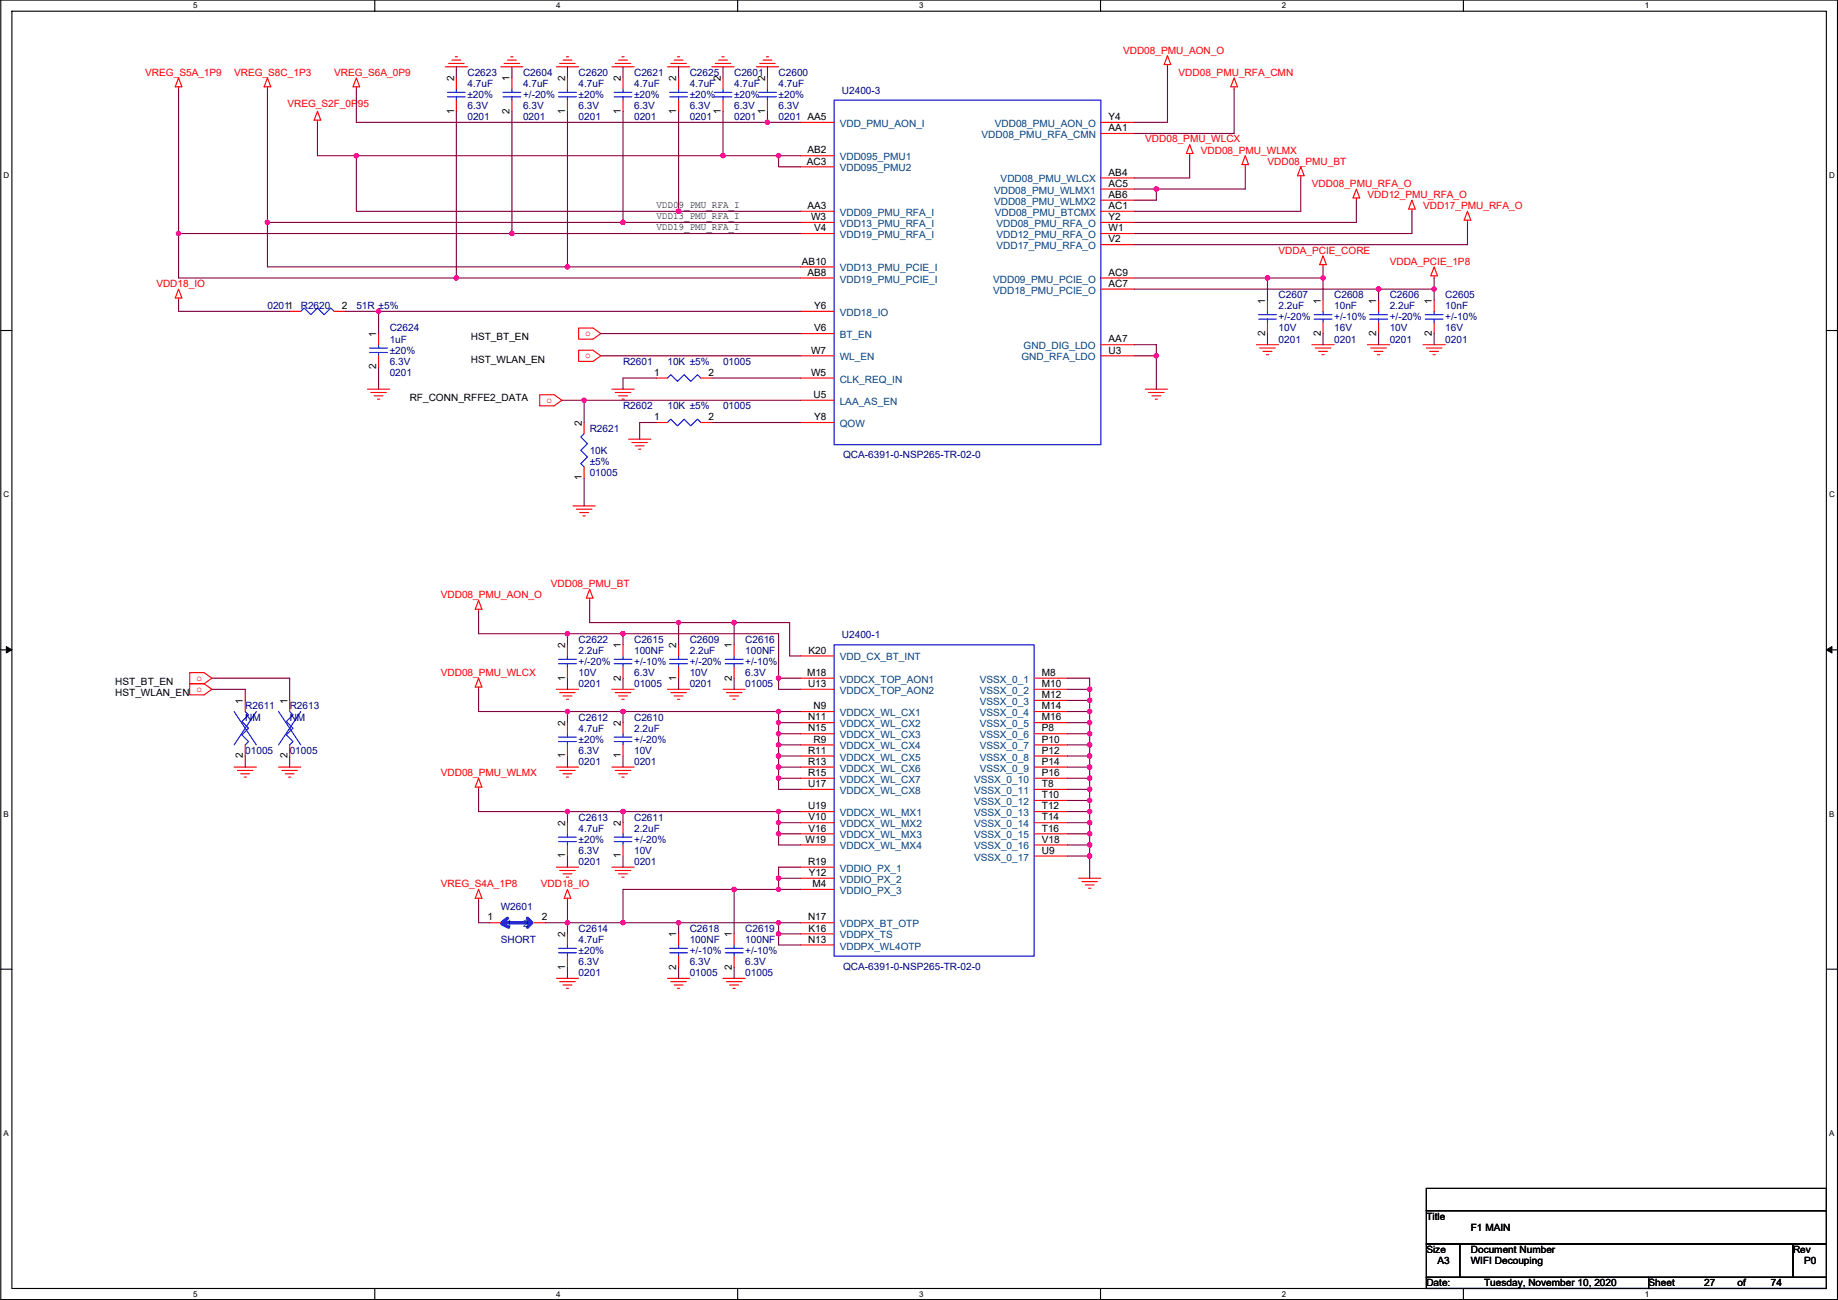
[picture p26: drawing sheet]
<svg xmlns="http://www.w3.org/2000/svg" width="420mm" height="297mm" viewBox="0 0 420 297" stroke-linecap="round" stroke-linejoin="round" font-family="sans-serif">
<defs><g id="words">
<g font-size="2.3" fill="#f00">
<text x="33.2" y="17.3">VREG_S5A_1P9</text>
<text x="53.5" y="17.3">VREG_S8C_1P3</text>
<text x="76.4" y="17.3">VREG_S6A_0P9</text>
<text x="256.7" y="12.2">VDD08_PMU_AON_O</text>
<text x="269.4" y="17.3">VDD08_PMU_RFA_CMN</text>
<text x="65.7" y="24.4">VREG_S2F_0P95</text>
<text x="261.8" y="32.6">VDD08_PMU_WLCX</text>
<text x="274.5" y="35.1">VDD08_PMU_WLMX</text>
<text x="289.7" y="37.6">VDD08_PMU_BT</text>
<text x="299.9" y="42.7">VDD08_PMU_RFA_O</text>
<text x="312.6" y="45.3">VDD12_PMU_RFA_O</text>
<text x="325.3" y="47.8">VDD17_PMU_RFA_O</text>
<text x="292.3" y="58">VDDA_PCIE_CORE</text>
<text x="35.7" y="65.6">VDD18_IO</text>
<text x="317.7" y="60.5">VDDA_PCIE_1P8</text>
<text x="133.8" y="76.8">o</text>
<text x="133.8" y="81.9">o</text>
<text x="124.9" y="92">o</text>
<text x="100.8" y="136.7">VDD08_PMU_AON_O</text>
<text x="125.9" y="134.2">VDD08_PMU_BT</text>
<text x="44.9" y="155.5">o</text>
<text x="100.8" y="154.5">VDD08_PMU_WLCX</text>
<text x="44.9" y="158.1">o</text>
<text x="100.8" y="177.3">VDD08_PMU_WLMX</text>
<text x="100.8" y="202.7">VREG_S4A_1P8</text>
<text x="123.6" y="202.7">VDD18_IO</text>
</g>
<g font-size="2.3" fill="#000080">
<text x="106.9" y="17.3">C2623</text>
<text x="119.6" y="17.3">C2604</text>
<text x="132.3" y="17.3">C2620</text>
<text x="145" y="17.3">C2621</text>
<text x="157.7" y="17.3">C2625</text>
<text x="167.8" y="17.3">C2601</text>
<text x="178" y="17.3">C2600</text>
<text x="106.9" y="19.9">4.7uF</text>
<text x="106.9" y="22.4">±20%</text>
<text x="119.6" y="19.9">4.7uF</text>
<text x="119.6" y="22.4">+/-20%</text>
<text x="132.3" y="19.9">4.7uF</text>
<text x="132.3" y="22.4">±20%</text>
<text x="145" y="19.9">4.7uF</text>
<text x="145" y="22.4">±20%</text>
<text x="157.7" y="19.9">4.7uF</text>
<text x="157.7" y="22.4">±20%</text>
<text x="167.8" y="19.9">4.7uF</text>
<text x="167.8" y="22.4">±20%</text>
<text x="178" y="19.9">4.7uF</text>
<text x="178" y="22.4">±20%</text>
<text x="192.5" y="21.4">U2400-3</text>
<text x="106.9" y="27.5">0201</text>
<text x="106.9" y="24.9">6.3V</text>
<text x="119.6" y="27.5">0201</text>
<text x="119.6" y="24.9">6.3V</text>
<text x="132.3" y="27.5">0201</text>
<text x="132.3" y="24.9">6.3V</text>
<text x="145" y="27.5">0201</text>
<text x="145" y="24.9">6.3V</text>
<text x="157.7" y="27.5">0201</text>
<text x="157.7" y="24.9">6.3V</text>
<text x="167.8" y="27.5">0201</text>
<text x="167.8" y="24.9">6.3V</text>
<text x="178" y="27.5">0201 AA5</text>
<text x="178" y="24.9">6.3V</text>
<text x="61.1" y="70.7">02011</text>
<text x="68.8" y="70.7">R2620</text>
<text x="81.5" y="70.7">51R ±5%</text>
<text x="292.3" y="68.1">C2607</text>
<text x="292.3" y="70.7">2.2uF</text>
<text x="305" y="68.1">C2608</text>
<text x="305" y="70.7">10nF</text>
<text x="317.7" y="68.1">C2606</text>
<text x="317.7" y="70.7">2.2uF</text>
<text x="330.4" y="68.1">C2605</text>
<text x="330.4" y="70.7">10nF</text>
<text x="89.1" y="75.7">C2624</text>
<text x="292.3" y="75.7">10V</text>
<text x="292.3" y="73.2">+/-20%</text>
<text x="305" y="75.7">16V</text>
<text x="305" y="73.2">+/-10%</text>
<text x="317.7" y="75.7">10V</text>
<text x="317.7" y="73.2">+/-20%</text>
<text x="330.4" y="75.7">16V</text>
<text x="330.4" y="73.2">+/-10%</text>
<text x="89.1" y="78.3">1uF</text>
<text x="89.1" y="83.4">6.3V</text>
<text x="89.1" y="80.8">±20%</text>
<text x="142.4" y="83.4">R2601</text>
<text x="152.6" y="83.4">10K ±5%</text>
<text x="165.3" y="83.4">01005</text>
<text x="292.3" y="78.3">0201</text>
<text x="305" y="78.3">0201</text>
<text x="317.7" y="78.3">0201</text>
<text x="330.4" y="78.3">0201</text>
<text x="89.1" y="85.9">0201</text>
<text x="142.4" y="93.5">R2602</text>
<text x="152.6" y="93.5">10K ±5%</text>
<text x="165.3" y="93.5">01005</text>
<text x="134.8" y="98.6">R2621</text>
<text x="134.8" y="103.7">10K</text>
<text x="134.8" y="106.2">±5%</text>
<text x="192.7" y="104.7">QCA-6391-0-NSP265-TR-02-0</text>
<text x="134.8" y="108.8">01005</text>
<text x="132.3" y="146.9">C2622</text>
<text x="132.3" y="149.4">2.2uF</text>
<text x="145" y="146.9">C2615</text>
<text x="145" y="149.4">100NF</text>
<text x="157.7" y="146.9">C2609</text>
<text x="157.7" y="149.4">2.2uF</text>
<text x="170.4" y="146.9">C2616</text>
<text x="170.4" y="149.4">100NF</text>
<text x="192.5" y="145.8">U2400-1</text>
<text x="132.3" y="154.5">10V</text>
<text x="132.3" y="151.9">+/-20%</text>
<text x="145" y="154.5">6.3V</text>
<text x="145" y="151.9">+/-10%</text>
<text x="157.7" y="154.5">10V</text>
<text x="157.7" y="151.9">+/-20%</text>
<text x="170.4" y="154.5">6.3V</text>
<text x="170.4" y="151.9">+/-10%</text>
<text x="132.3" y="157">0201</text>
<text x="145" y="157">01005</text>
<text x="157.7" y="157">0201</text>
<text x="170.4" y="157">01005</text>
<text x="56.1" y="162.1">R2611</text>
<text x="56.1" y="164.6">NM</text>
<text x="66.2" y="162.1">R2613</text>
<text x="66.2" y="164.6">NM</text>
<text x="132.3" y="164.6">C2612</text>
<text x="132.3" y="167.2">4.7uF</text>
<text x="145" y="164.6">C2610</text>
<text x="145" y="167.2">2.2uF</text>
<text x="56.1" y="172.3">01005</text>
<text x="66.2" y="172.3">01005</text>
<text x="132.3" y="172.3">6.3V</text>
<text x="132.3" y="169.7">±20%</text>
<text x="145" y="172.3">10V</text>
<text x="145" y="169.7">+/-20%</text>
<text x="132.3" y="174.8">0201</text>
<text x="145" y="174.8">0201</text>
<text x="132.3" y="187.5">C2613</text>
<text x="132.3" y="190">4.7uF</text>
<text x="145" y="187.5">C2611</text>
<text x="145" y="190">2.2uF</text>
<text x="132.3" y="197.7">0201</text>
<text x="132.3" y="195.1">6.3V</text>
<text x="132.3" y="192.6">±20%</text>
<text x="145" y="197.7">0201</text>
<text x="145" y="195.1">10V</text>
<text x="145" y="192.6">+/-20%</text>
<text x="114.5" y="207.8">W2601</text>
<text x="114.5" y="215.4">SHORT</text>
<text x="132.3" y="212.9">C2614</text>
<text x="132.3" y="215.4">4.7uF</text>
<text x="157.7" y="212.9">C2618</text>
<text x="157.7" y="215.4">100NF</text>
<text x="170.4" y="212.9">C2619</text>
<text x="170.4" y="215.4">100NF</text>
<text x="132.3" y="220.5">6.3V</text>
<text x="132.3" y="218">±20%</text>
<text x="157.7" y="220.5">6.3V</text>
<text x="157.7" y="218">+/-10%</text>
<text x="170.4" y="220.5">6.3V</text>
<text x="170.4" y="218">+/-10%</text>
<text x="192.7" y="221.5">QCA-6391-0-NSP265-TR-02-0</text>
<text x="132.3" y="223.1">0201</text>
<text x="157.7" y="223.1">01005</text>
<text x="170.4" y="223.1">01005</text>
</g>
<g font-size="2.3">
<text x="103.8" y="18.6" transform="rotate(-90 103.8 18.6)">2</text>
<text x="116.5" y="18.6" transform="rotate(-90 116.5 18.6)">1</text>
<text x="129.2" y="18.6" transform="rotate(-90 129.2 18.6)">2</text>
<text x="141.9" y="18.6" transform="rotate(-90 141.9 18.6)">2</text>
<text x="154.6" y="18.6" transform="rotate(-90 154.6 18.6)">2</text>
<text x="164.8" y="18.6" transform="rotate(-90 164.8 18.6)">2</text>
<text x="174.9" y="18.6" transform="rotate(-90 174.9 18.6)">2</text>
<text x="103.8" y="26" transform="rotate(-90 103.8 26)">1</text>
<text x="116.5" y="26" transform="rotate(-90 116.5 26)">2</text>
<text x="129.2" y="26" transform="rotate(-90 129.2 26)">1</text>
<text x="141.9" y="26" transform="rotate(-90 141.9 26)">1</text>
<text x="154.6" y="26" transform="rotate(-90 154.6 26)">1</text>
<text x="164.8" y="26" transform="rotate(-90 164.8 26)">1</text>
<text x="174.9" y="26" transform="rotate(-90 174.9 26)">1</text>
<text x="253.4" y="30">AA1</text>
<text x="253.4" y="27.4">Y4</text>
<text x="184.6" y="35.1">AB2</text>
<text x="184.5" y="37.6">AC3</text>
<text x="253.4" y="40.1">AB4</text>
<text x="150" y="47.6">VDD09_PMU_RFA_I</text>
<text x="184.6" y="47.8">AA3</text>
<text x="253.4" y="42.7">AC5</text>
<text x="253.4" y="45.2">AB6</text>
<text x="253.4" y="47.8">AC1</text>
<text x="150" y="50.1">VDD13_PMU_RFA_I</text>
<text x="150" y="52.6">VDD19_PMU_RFA_I</text>
<text x="185.4" y="50.3">W3</text>
<text x="186.1" y="52.8">V4</text>
<text x="253.4" y="50.3">Y2</text>
<text x="253.4" y="52.8">W1</text>
<text x="253.4" y="55.4">V2</text>
<text x="183.3" y="60.5">AB10</text>
<text x="184.6" y="63">AB8</text>
<text x="253.4" y="63">AC9</text>
<text x="253.4" y="65.5">AC7</text>
<text x="78.2" y="70.6">2</text>
<text x="186.1" y="70.6">Y6</text>
<text x="289.2" y="69.4" transform="rotate(-90 289.2 69.4)">1</text>
<text x="301.9" y="69.4" transform="rotate(-90 301.9 69.4)">1</text>
<text x="314.6" y="69.4" transform="rotate(-90 314.6 69.4)">1</text>
<text x="327.3" y="69.4" transform="rotate(-90 327.3 69.4)">1</text>
<text x="86" y="77" transform="rotate(-90 86 77)">1</text>
<text x="107.6" y="77.8">HST_BT_EN</text>
<text x="186.1" y="75.7">V6</text>
<text x="289.2" y="76.8" transform="rotate(-90 289.2 76.8)">2</text>
<text x="301.9" y="76.8" transform="rotate(-90 301.9 76.8)">2</text>
<text x="314.6" y="76.8" transform="rotate(-90 314.6 76.8)">2</text>
<text x="327.3" y="76.8" transform="rotate(-90 327.3 76.8)">2</text>
<text x="107.6" y="82.8">HST_WLAN_EN</text>
<text x="185.4" y="80.8">W7</text>
<text x="253.4" y="80.8">U3</text>
<text x="253.4" y="78.2">AA7</text>
<text x="86" y="84.4" transform="rotate(-90 86 84.4)">2</text>
<text x="149.5" y="85.9">1</text>
<text x="162" y="85.9">2</text>
<text x="185.4" y="85.9">W5</text>
<text x="93.7" y="91.7">RF_CONN_RFFE2_DATA</text>
<text x="186" y="90.9">U5</text>
<text x="133" y="97.3" transform="rotate(-90 133 97.3)">2</text>
<text x="149.5" y="96">1</text>
<text x="162" y="96">2</text>
<text x="186.1" y="96">Y8</text>
<text x="133" y="109.8" transform="rotate(-90 133 109.8)">1</text>
<text x="129.2" y="148.1" transform="rotate(-90 129.2 148.1)">2</text>
<text x="141.9" y="148.1" transform="rotate(-90 141.9 148.1)">1</text>
<text x="154.6" y="148.1" transform="rotate(-90 154.6 148.1)">2</text>
<text x="167.3" y="148.1" transform="rotate(-90 167.3 148.1)">1</text>
<text x="184.8" y="149.4">K20</text>
<text x="129.2" y="155.5" transform="rotate(-90 129.2 155.5)">1</text>
<text x="141.9" y="155.5" transform="rotate(-90 141.9 155.5)">2</text>
<text x="154.6" y="155.5" transform="rotate(-90 154.6 155.5)">1</text>
<text x="167.3" y="155.5" transform="rotate(-90 167.3 155.5)">2</text>
<text x="184.5" y="154.4">M18</text>
<text x="238.2" y="154.4">M8</text>
<text x="26.3" y="156.5">HST_BT_EN</text>
<text x="26.3" y="159">HST_WLAN_EN</text>
<text x="55.5" y="160.8" transform="rotate(-90 55.5 160.8)">1</text>
<text x="65.7" y="160.8" transform="rotate(-90 65.7 160.8)">1</text>
<text x="184.7" y="157">U13</text>
<text x="238.2" y="157">M10</text>
<text x="238.2" y="159.5">M12</text>
<text x="129.2" y="165.9" transform="rotate(-90 129.2 165.9)">2</text>
<text x="141.9" y="165.9" transform="rotate(-90 141.9 165.9)">2</text>
<text x="184.7" y="164.6">N11</text>
<text x="184.7" y="167.1">N15</text>
<text x="186" y="162.1">N9</text>
<text x="238.2" y="162.1">M14</text>
<text x="238.2" y="164.6">M16</text>
<text x="238.2" y="167.1">P8</text>
<text x="55.5" y="173.3" transform="rotate(-90 55.5 173.3)">2</text>
<text x="65.7" y="173.3" transform="rotate(-90 65.7 173.3)">2</text>
<text x="129.2" y="173.3" transform="rotate(-90 129.2 173.3)">1</text>
<text x="141.9" y="173.3" transform="rotate(-90 141.9 173.3)">1</text>
<text x="184.7" y="172.2">R11</text>
<text x="186" y="169.7">R9</text>
<text x="238.2" y="169.7">P10</text>
<text x="238.2" y="172.2">P12</text>
<text x="184.7" y="174.8">R13</text>
<text x="184.7" y="177.3">R15</text>
<text x="184.7" y="179.8">U17</text>
<text x="238.2" y="177.3">P16</text>
<text x="238.2" y="179.8">T8</text>
<text x="238.2" y="174.8">P14</text>
<text x="184.7" y="184.9">U19</text>
<text x="238.2" y="182.4">T10</text>
<text x="238.2" y="184.9">T12</text>
<text x="129.2" y="188.7" transform="rotate(-90 129.2 188.7)">2</text>
<text x="141.9" y="188.7" transform="rotate(-90 141.9 188.7)">2</text>
<text x="184.8" y="187.5">V10</text>
<text x="184.8" y="190">V16</text>
<text x="238.2" y="187.5">T14</text>
<text x="238.2" y="190">T16</text>
<text x="129.2" y="196.1" transform="rotate(-90 129.2 196.1)">1</text>
<text x="141.9" y="196.1" transform="rotate(-90 141.9 196.1)">1</text>
<text x="184.1" y="192.5">W19</text>
<text x="184.7" y="197.6">R19</text>
<text x="238.2" y="192.5">V18</text>
<text x="238.2" y="195.1">U9</text>
<text x="184.9" y="200.2">Y12</text>
<text x="185.7" y="202.7">M4</text>
<text x="111.4" y="210.3">1</text>
<text x="123.9" y="210.3">2</text>
<text x="129.2" y="214.1" transform="rotate(-90 129.2 214.1)">2</text>
<text x="154.6" y="214.1" transform="rotate(-90 154.6 214.1)">1</text>
<text x="167.3" y="214.1" transform="rotate(-90 167.3 214.1)">1</text>
<text x="184.7" y="210.3">N17</text>
<text x="184.7" y="215.4">N13</text>
<text x="184.8" y="212.9">K16</text>
<text x="129.2" y="221.5" transform="rotate(-90 129.2 221.5)">1</text>
<text x="154.6" y="221.5" transform="rotate(-90 154.6 221.5)">2</text>
<text x="167.3" y="221.5" transform="rotate(-90 167.3 221.5)">2</text>
<text x="326.1" y="278.7">Title</text>
<text x="336.2" y="281.2">F1 MAIN</text>
<text x="326.1" y="286.3">Size</text>
<text x="336.2" y="286.3">Document Number</text>
<text x="409.9" y="286.3">Rev</text>
<text x="326.1" y="293.9">Date:</text>
<text x="328.6" y="288.8">A3</text>
<text x="336.2" y="288.8">WIFI Decouping</text>
<text x="339.3" y="293.9">Tuesday, November 10, 2020</text>
<text x="376.9" y="293.9">Sheet</text>
<text x="389.6" y="293.9">27</text>
<text x="397.2" y="293.9">of</text>
<text x="404.8" y="293.9">74</text>
<text x="412.4" y="288.8">P0</text>
</g>
<g font-size="2.3" fill="#004080">
<text x="191.9" y="29">VDD_PMU_AON_I</text>
<text x="227.4" y="29">VDD08_PMU_AON_O</text>
<text x="224.4" y="31.5">VDD08_PMU_RFA_CMN</text>
<text x="191.9" y="36.6">VDD095_PMU1</text>
<text x="191.9" y="39.2">VDD095_PMU2</text>
<text x="228.7" y="41.7">VDD08_PMU_WLCX</text>
<text x="227.2" y="44.2">VDD08_PMU_WLMX1</text>
<text x="227.2" y="46.8">VDD08_PMU_WLMX2</text>
<text x="191.9" y="49.3">VDD09_PMU_RFA_I</text>
<text x="191.9" y="51.9">VDD13_PMU_RFA_I</text>
<text x="227.4" y="49.3">VDD08_PMU_BTCMX</text>
<text x="227.8" y="51.9">VDD08_PMU_RFA_O</text>
<text x="191.9" y="54.4">VDD19_PMU_RFA_I</text>
<text x="227.8" y="54.4">VDD12_PMU_RFA_O</text>
<text x="227.8" y="56.9">VDD17_PMU_RFA_O</text>
<text x="191.9" y="62">VDD13_PMU_PCIE_I</text>
<text x="191.9" y="64.6">VDD19_PMU_PCIE_I</text>
<text x="227" y="64.6">VDD09_PMU_PCIE_O</text>
<text x="227" y="67.1">VDD18_PMU_PCIE_O</text>
<text x="191.9" y="72.2">VDD18_IO</text>
<text x="191.9" y="77.3">BT_EN</text>
<text x="191.9" y="82.3">WL_EN</text>
<text x="233.5" y="82.3">GND_RFA_LDO</text>
<text x="234" y="79.8">GND_DIG_LDO</text>
<text x="191.9" y="87.4">CLK_REQ_IN</text>
<text x="191.9" y="92.5">LAA_AS_EN</text>
<text x="191.9" y="97.6">QOW</text>
<text x="191.9" y="150.9">VDD_CX_BT_INT</text>
<text x="191.9" y="156">VDDCX_TOP_AON1</text>
<text x="224" y="156">VSSX_0_1</text>
<text x="191.9" y="158.5">VDDCX_TOP_AON2</text>
<text x="224" y="158.5">VSSX_0_2</text>
<text x="224" y="161.1">VSSX_0_3</text>
<text x="191.9" y="163.6">VDDCX_WL_CX1</text>
<text x="191.9" y="166.2">VDDCX_WL_CX2</text>
<text x="224" y="163.6">VSSX_0_4</text>
<text x="224" y="166.2">VSSX_0_5</text>
<text x="191.9" y="168.7">VDDCX_WL_CX3</text>
<text x="191.9" y="171.2">VDDCX_WL_CX4</text>
<text x="191.9" y="173.8">VDDCX_WL_CX5</text>
<text x="224" y="168.7">VSSX_0_6</text>
<text x="224" y="171.2">VSSX_0_7</text>
<text x="224" y="173.8">VSSX_0_8</text>
<text x="191.9" y="176.3">VDDCX_WL_CX6</text>
<text x="191.9" y="178.9">VDDCX_WL_CX7</text>
<text x="222.7" y="178.9">VSSX_0_10</text>
<text x="224" y="176.3">VSSX_0_9</text>
<text x="191.9" y="181.4">VDDCX_WL_CX8</text>
<text x="222.7" y="181.4">VSSX_0_11</text>
<text x="222.7" y="183.9">VSSX_0_12</text>
<text x="191.9" y="186.5">VDDCX_WL_MX1</text>
<text x="191.9" y="189">VDDCX_WL_MX2</text>
<text x="191.9" y="191.6">VDDCX_WL_MX3</text>
<text x="222.7" y="186.5">VSSX_0_13</text>
<text x="222.7" y="189">VSSX_0_14</text>
<text x="222.7" y="191.6">VSSX_0_15</text>
<text x="191.9" y="194.1">VDDCX_WL_MX4</text>
<text x="222.7" y="194.1">VSSX_0_16</text>
<text x="222.7" y="196.6">VSSX_0_17</text>
<text x="191.9" y="199.2">VDDIO_PX_1</text>
<text x="191.9" y="201.7">VDDIO_PX_2</text>
<text x="191.9" y="204.3">VDDIO_PX_3</text>
<text x="115.7" y="211.9">1</text>
<text x="119.6" y="211.9">2</text>
<text x="191.9" y="211.9">VDDPX_BT_OTP</text>
<text x="191.9" y="214.4">VDDPX_TS</text>
<text x="191.9" y="217">VDDPX_WL4OTP</text>
</g>
<g font-size="1.8">
<text x="44.2" y="1.9">5</text>
<text x="127.1" y="1.9">4</text>
<text x="210.1" y="1.9">3</text>
<text x="293" y="1.9">2</text>
<text x="376" y="1.9">1</text>
<text x=".8" y="40.7">D</text>
<text x="418.1" y="40.7">D</text>
<text x=".8" y="113.6">C</text>
<text x="418.1" y="113.6">C</text>
<text x=".8" y="186.6">B</text>
<text x="418.1" y="186.6">B</text>
<text x=".8" y="259.5">A</text>
<text x="418.1" y="259.5">A</text>
<text x="44.2" y="296.3">5</text>
<text x="127.1" y="296.3">4</text>
<text x="210.1" y="296.3">3</text>
<text x="293" y="296.3">2</text>
<text x="376" y="296.3">1</text>
</g>
</g></defs>
<path d="M.2 0h419.8v296.9h-419.8zM2.7 2.6h414.8v291.8h-414.8z" fill="none" stroke="#000" stroke-width=".25"/>
<g fill="#fff">
<path d="M44.2 .3h1v2h-1z"/>
<path d="M44.2 294.7h1v2h-1z"/>
</g>
<path d="M85.7 0v2.6M85.7 294.4v2.5" fill="none" stroke="#000" stroke-width=".25"/>
<g fill="#fff">
<path d="M127.1 .3h1v2h-1z"/>
<path d="M127.1 294.7h1v2h-1z"/>
</g>
<path d="M168.6 0v2.6M168.6 294.4v2.5" fill="none" stroke="#000" stroke-width=".25"/>
<g fill="#fff">
<path d="M210.1 .3h1v2h-1z"/>
<path d="M210.1 294.7h1v2h-1z"/>
</g>
<path d="M251.6 0v2.6M251.6 294.4v2.5" fill="none" stroke="#000" stroke-width=".25"/>
<g fill="#fff">
<path d="M293 .3h1v2h-1z"/>
<path d="M293 294.7h1v2h-1z"/>
</g>
<path d="M334.5 0v2.6M334.5 294.4v2.5" fill="none" stroke="#000" stroke-width=".25"/>
<g fill="#fff">
<path d="M376 .3h1v2h-1z"/>
<path d="M376 294.7h1v2h-1z"/>
<path d="M.8 39h1.3v2.1h-1.3z"/>
<path d="M418.1 39h1.3v2.1h-1.3z"/>
<path d="M.8 112h1.3v2h-1.3z"/>
<path d="M418.1 112h1.3v2h-1.3z"/>
</g>
<path d="M.2 75.5h2.5M417.5 75.5h2.5" fill="none" stroke="#000" stroke-width=".25"/>
<g fill="#fff">
<path d="M.8 185h1.2v2h-1.2z"/>
<path d="M418.1 185h1.2v2h-1.2z"/>
</g>
<path d="M.2 148.5h2.5M417.5 148.5h2.5" fill="none" stroke="#000" stroke-width=".25"/>
<path d="M1.4 147.7l1.3 .8-1.3 .7zM417.5 148.5l1.3-.8v1.5z" fill="#000" stroke="#000" stroke-width=".23"/>
<g fill="#fff">
<path d="M.8 257.9h1.2v2h-1.2z"/>
<path d="M418.1 257.9h1.2v2h-1.2z"/>
</g>
<path d="M.2 221.4h2.5M417.5 221.4h2.5M326.1 271.5h91.4v5.1h-91.4zM326.1 276.6h91.4v7.6h-91.4zM326.1 291.9h50.8v2.5h-50.8zM326.1 284.2h7.6v7.7h-7.6zM333.7 284.2h76.2v7.7h-76.2zM376.9 291.9h40.6v2.5h-40.6zM409.9 284.2h7.6v7.7h-7.6z" fill="none" stroke="#000" stroke-width=".25"/>
<g fill="none" stroke="#f00" stroke-width=".25">
<path d="M40.8 17.8l.8 2h-1.5zM40.8 19.8v.5M61.1 17.8l.8 2h-1.5zM61.1 19.8v.5M81.5 17.8l.7 2h-1.5zM81.5 19.8v.5M101.8 15.3h5.1M102.5 14.5h3.6M103.3 13.7h2M104.1 13h.5M104.3 17.8v2.5M114.5 15.3h5.1"/>
<path d="M115.2 14.5h3.6M116 13.7h2M116.8 13h.5M117 17.8v2.5M127.2 15.3h5.1M127.9 14.5h3.6M128.7 13.7h2M129.5 13h.5M129.7 17.8v2.5M139.9 15.3h5.1M140.6 14.5h3.6M141.4 13.7h2"/>
<path d="M142.2 13h.5M142.4 17.8v2.5M152.6 15.3h5.1M153.3 14.5h3.6M154.1 13.7h2M154.9 13h.5M155.1 17.8v2.5M162.7 15.3h5.1M163.5 14.5h3.6M164.3 13.7h2M165 13h.5M165.3 17.8v2.5"/>
<path d="M172.9 15.3h5.1M173.7 14.5h3.5M174.4 13.7h2.1M175.2 13h.5M175.4 17.8v2.5M266.9 14.8v.5M266.9 12.7l.7 2.1h-1.5zM282.1 19.8v.5M282.1 17.8l.8 2h-1.5zM72.6 27.5v.5M72.6 25.4l.7 2.1h-1.5zM104.3 22.9v2.5"/>
<path d="M117 22.9v2.5M129.7 22.9v2.5M142.4 22.9v2.5M155.1 22.9v2.5M165.3 22.9v2.5M175.4 22.9v2.5M183.1 28h7.6M183.1 35.6h7.6M183.1 38.1h7.6M251.6 28h7.7M251.6 30.5h7.7M272 35.1v.5"/>
<path d="M272 33l.7 2.1h-1.5zM284.7 37.6v.5M284.7 35.6l.7 2h-1.5zM297.4 38.1l.7 2.1h-1.5zM183.1 48.3h7.6M183.1 50.8h7.6M183.1 53.4h7.6M251.6 40.7h7.7M251.6 43.2h7.7M251.6 45.7h7.7M251.6 48.3h7.7M251.6 50.8h7.7"/>
<path d="M251.6 53.4h7.7M251.6 55.9h7.7M297.4 40.2v.5M302.4 58.4l.8 2.1h-1.5zM310.1 45.2v.5M310.1 43.2l.7 2h-1.5zM322.8 47.8v.5M322.8 45.7l.7 2.1h-1.5zM335.5 50.3v.5M335.5 48.3l.7 2h-1.5zM40.8 66.1l.8 2h-1.5zM40.8 68.1v.5"/>
<path d="M66.2 71.1h2.6M76.4 71.1h2.5M86.5 76.2v2.6M132.3 75h3.3l1.7 1.2-1.7 1.3h-3.3zM183.1 61h7.6M183.1 63.5h7.6M183.1 71.1h7.6M183.1 76.2h7.6M251.6 63.5h7.7M251.6 66.1h7.7M251.6 78.8h7.7M287.2 78.8h5.1"/>
<path d="M288 79.5h3.5M289.7 68.6v2.5M289.7 73.7v2.5M299.9 78.8h5.1M300.7 79.5h3.5M302.4 60.5v.5M302.4 68.6v2.5M302.4 73.7v2.5M312.6 78.8h5.1M313.4 79.5h3.5M315.1 68.6v2.5M315.1 73.7v2.5"/>
<path d="M325.3 78.8h5.1M326.1 79.5h3.5M327.8 68.6v2.5M327.8 73.7v2.5M327.8 63v.5M327.8 61l.8 2h-1.5zM84 88.9h5.1M84.8 89.7h3.5M85.5 90.4h2.1M86.3 91.2h.5M86.5 81.3v2.5M123.4 90.2h3.3l1.7 1.3-1.7 1.2h-3.3z"/>
<path d="M132.3 80h3.3l1.7 1.3-1.7 1.3h-3.3zM133.5 96.5v2.6M139.9 88.9h5.1M140.6 89.7h3.6M141.4 90.4h2M142.2 91.2h.5M150 86.4h2.6M150 96.5h2.6M160.2 86.4h2.5M160.2 96.5h2.5M183.1 81.3h7.6M183.1 86.4h7.6"/>
<path d="M183.1 91.5h7.6M183.1 96.5h7.6M251.6 81.3h7.7M261.8 88.9h5.1M262.6 89.7h3.5M263.3 90.4h2.1M264.1 91.2h.5M288.7 80.3h2.1M289.5 81h.5M301.4 80.3h2.1M302.2 81h.5M314.1 80.3h2.1"/>
<path d="M314.9 81h.5M326.8 80.3h2.1M327.6 81h.5M131 115.6h5.1M131.8 116.4h3.5M132.5 117.1h2M133.3 117.9h.5M133.5 106.7v2.5M143.7 100.4h5.1M144.5 101.1h3.5M145.2 101.9h2M146 102.6h.5"/>
<path d="M109.4 139.2v.5M109.4 137.2l.8 2h-1.6zM134.8 136.7v.5M134.8 134.6l.8 2.1h-1.6zM43.4 153.7h3.3l1.7 1.3-1.7 1.2h-3.3zM43.4 156.2h3.3l1.7 1.3-1.7 1.3h-3.3zM109.4 157v.5M109.4 155l.8 2h-1.6zM127.2 157.5h5.1M127.9 158.3h3.6M128.7 159h2M129.5 159.8h.5"/>
<path d="M129.7 152.4v2.6M129.7 147.3v2.6M139.9 157.5h5.1M140.6 158.3h3.6M141.4 159h2M142.2 159.8h.5M142.4 147.3v2.6M142.4 152.4v2.6M152.6 157.5h5.1M153.3 158.3h3.6M154.1 159h2M154.9 159.8h.5"/>
<path d="M155.1 152.4v2.6M155.1 147.3v2.6M165.3 157.5h5.1M166 158.3h3.6M166.8 159h2M167.6 159.8h.5M167.8 147.3v2.6M167.8 152.4v2.6M183.1 149.9h7.6M183.1 155h7.6M183.1 157.5h7.6M236.4 155h7.6"/>
<path d="M236.4 157.5h7.6M53.5 175.3h5.1M54.3 176h3.5M55 176.8h2.1M55.8 177.6h.5M56.1 160v2.6M56.1 170.2v2.5M63.7 175.3h5.1M64.4 176h3.6M65.2 176.8h2M66 177.6h.5M66.2 160v2.6"/>
<path d="M66.2 170.2v2.5M109.4 179.9v.5M109.4 177.8l.8 2.1h-1.6zM127.2 175.3h5.1M127.9 176h3.6M128.7 176.8h2M129.5 177.6h.5M129.7 170.2v2.5M129.7 165.1v2.6M139.9 175.3h5.1M140.6 176h3.6M141.4 176.8h2"/>
<path d="M142.2 177.6h.5M142.4 170.2v2.5M142.4 165.1v2.6M183.1 162.6h7.6M183.1 165.1h7.6M183.1 167.7h7.6M183.1 170.2h7.6M183.1 172.7h7.6M183.1 175.3h7.6M183.1 177.8h7.6M236.4 160h7.6M236.4 162.6h7.6"/>
<path d="M236.4 165.1h7.6M236.4 167.7h7.6M236.4 170.2h7.6M236.4 172.7h7.6M236.4 175.3h7.6M236.4 177.8h7.6M127.2 198.1h5.1M127.9 198.9h3.6M128.7 199.7h2M129.7 193.1v2.5M129.7 188v2.5M139.9 198.1h5.1"/>
<path d="M140.6 198.9h3.6M141.4 199.7h2M142.4 193.1v2.5M142.4 188v2.5M183.1 180.4h7.6M183.1 185.4h7.6M183.1 188h7.6M183.1 190.5h7.6M183.1 193.1h7.6M183.1 198.1h7.6M236.4 180.4h7.6M236.4 182.9h7.6"/>
<path d="M236.4 185.4h7.6M236.4 188h7.6M236.4 190.5h7.6M236.4 193.1h7.6M236.4 195.6h7.6M109.4 205.3v.5M109.4 203.2l.8 2.1h-1.6zM111.9 210.8h2.6M122.1 210.8h2.5M129.5 200.4h.5M129.7 205.3v.5M129.7 203.2l.8 2.1h-1.5z"/>
<path d="M129.7 218.5v2.5M129.7 213.4v2.5M142.2 200.4h.5M155.1 213.4v2.5M155.1 218.5v2.5M167.8 213.4v2.5M167.8 218.5v2.5M183.1 200.7h7.6M183.1 203.2h7.6M183.1 210.8h7.6M183.1 213.4h7.6M183.1 215.9h7.6"/>
<path d="M246.6 200.7h5M247.3 201.4h3.6M248.1 202.2h2M248.8 203h.6M127.2 223.5h5.1M127.9 224.3h3.6M128.7 225.1h2M129.5 225.8h.5M152.6 223.5h5.1M153.3 224.3h3.6M154.1 225.1h2M154.9 225.8h.5"/>
<path d="M165.3 223.5h5.1M166 224.3h3.6M166.8 225.1h2M167.6 225.8h.5"/>
</g>
<g fill="none" stroke="#00f" stroke-width=".25">
<path d="M102.3 22.1h4.1M102.3 21.1h4.1M104.3 22.1v.8M104.3 20.3v.8M115 21.1h4.1M115 22.1h4.1M117 20.3v.8M117 22.1v.8M127.7 22.1h4.1M127.7 21.1h4.1M129.7 22.1v.8M129.7 20.3v.8"/>
<path d="M140.4 22.1h4.1M140.4 21.1h4.1M142.4 22.1v.8M142.4 20.3v.8M153.1 22.1h4.1M153.1 21.1h4.1M155.1 22.1v.8M155.1 20.3v.8M163.2 22.1h4.1M163.2 21.1h4.1M165.3 22.1v.8M165.3 20.3v.8"/>
<path d="M173.4 22.1h4.1M173.4 21.1h4.1M175.4 22.1v.8M175.4 20.3v.8M190.7 22.9h60.9v78.7h-60.9zM68.8 71.1l.7-.7 1.5 1.5 1.6-1.5 1.5 1.5 1.5-1.5 .8 .7M84.5 79.5h4.1M86.5 78.8v.7M287.7 71.9h4.1M287.7 72.9h4.1M289.7 71.1v.8M289.7 72.9v.8"/>
<path d="M300.4 71.9h4.1M300.4 72.9h4.1M302.4 71.1v.8M302.4 72.9v.8M313.1 71.9h4.1M313.1 72.9h4.1M315.1 71.1v.8M315.1 72.9v.8M325.8 71.9h4.1M325.8 72.9h4.1M327.8 71.1v.8M327.8 72.9v.8"/>
<path d="M84.5 80.5h4.1M86.5 80.5v.8M133.5 99.1l-.7 .7 1.5 1.6-1.5 1.5 1.5 1.5-1.5 1.5 .7 .8M152.6 86.4l.7-.8 1.6 1.5 1.5-1.5 1.5 1.5 1.5-1.5 .8 .8M152.6 96.5l.7-.7 1.6 1.5 1.5-1.5 1.5 1.5 1.5-1.5 .8 .7M127.7 151.7h4.1M127.7 150.6h4.1M129.7 151.7v.7M129.7 149.9v.7M140.4 150.6h4.1M140.4 151.7h4.1M142.4 149.9v.7"/>
<path d="M142.4 151.7v.7M153.1 151.7h4.1M153.1 150.6h4.1M155.1 151.7v.7M155.1 149.9v.7M165.8 150.6h4.1M165.8 151.7h4.1M167.8 149.9v.7M167.8 151.7v.7M190.7 147.3h45.7v71.2h-45.7zM53.5 162.6l5.1 7.6M56.1 162.6l.7 .7-1.5 1.6 1.5 1.5-1.5 1.5 1.5 1.5-.7 .8"/>
<path d="M58.6 162.6l-5.1 7.6M63.7 162.6l5.1 7.6M66.2 162.6l.8 .7-1.5 1.6 1.5 1.5-1.5 1.5 1.5 1.5-.8 .8M68.8 162.6l-5.1 7.6M127.7 169.4h4.1M127.7 168.4h4.1M129.7 169.4v.8M129.7 167.7v.7M140.4 169.4h4.1M140.4 168.4h4.1M142.4 169.4v.8M142.4 167.7v.7"/>
<path d="M127.7 192.3h4.1M127.7 191.3h4.1M129.7 192.3v.8M129.7 190.5v.8M140.4 192.3h4.1M140.4 191.3h4.1M142.4 192.3v.8M142.4 190.5v.8M127.7 217.7h4.1M127.7 216.7h4.1M129.7 217.7v.8M129.7 215.9v.8"/>
<path d="M153.1 216.7h4.1M153.1 217.7h4.1M155.1 215.9v.8M155.1 217.7v.8M165.8 216.7h4.1M165.8 217.7h4.1M167.8 215.9v.8M167.8 217.7v.8"/>
</g>
<path d="M114.7 211.1l1.6 .8M115.2 210.8h5.6M116 209.8l-1.3 1M120.6 209.8l.7 .8M121.6 210.8l-1 1.1" fill="none" stroke="#00f" stroke-width=".76"/>
<g fill="none" stroke="#800040" stroke-width=".25">
<path d="M104.3 15.3v2.5M117 15.3v2.5M129.7 15.3v2.5M142.4 15.3v2.5M155.1 15.3v2.5M165.3 15.3v2.5M175.4 15.3v2.5M266.9 15.3v12.7h-7.6M40.8 20.3v33.1M61.1 20.3v30.5M72.6 28v7.6h8.9M81.5 20.3v7.7h93.9"/>
<path d="M81.5 35.6v12.7h73.6M81.5 35.6h83.8M104.3 25.4v38.1M117 25.4v28M129.7 25.4v35.6M142.4 25.4v25.4M155.1 25.4v22.9M165.3 35.6h12.7M165.3 25.4v10.2M175.4 25.4v2.6M175.4 28h7.7M178 35.6v2.5h5.1"/>
<path d="M178 35.6h5.1M272 35.6v5.1h-12.7M282.1 20.3v10.2h-22.8M284.7 38.1v5.1h-20.4M40.8 53.4v10.1h63.5M40.8 53.4h76.2M61.1 50.8v10.2h68.6M61.1 50.8h81.3M117 53.4h66.1M142.4 50.8h40.7M155.1 48.3h28M259.3 43.2h5"/>
<path d="M264.3 43.2v2.5h-5M297.4 40.7v7.6h-38.1M310.1 45.7v5.1h-50.8M322.8 48.3v5.1h-63.5M335.5 50.8v5.1h-76.2M40.8 68.6v2.5h25.4M78.9 71.1h7.6M86.5 71.1v5.1M86.5 71.1h96.6M104.3 63.5h78.8M129.7 61h53.4M137.3 76.2h45.8"/>
<path d="M259.3 78.8h5v2.5M259.3 63.5h30.4M259.3 66.1h55.8M289.7 76.2v2.6M289.7 63.5v5.1M289.7 63.5h12.7M302.4 61v2.5M302.4 63.5v5.1M302.4 76.2v2.6M315.1 66.1v2.5M315.1 76.2v2.6M315.1 66.1h12.7"/>
<path d="M327.8 63.5v2.6M327.8 66.1v2.5M327.8 76.2v2.6M86.5 83.8v5.1M128.4 91.5h5.1M133.5 91.5h49.6M133.5 91.5v5M137.3 81.3h45.8M150 86.4h-7.6v2.5M150 96.5h-3.8v3.9M162.7 86.4h20.4M162.7 96.5h20.4"/>
<path d="M259.3 81.3h5M264.3 81.3v7.6M133.5 109.2v6.4M109.4 139.7v5.1h20.3M134.8 137.2v5.1h20.3M48.4 157.5h7.7v2.5M48.4 155h17.8v5M109.4 157.5v5.1h20.3M129.7 144.8v2.5M129.7 155v2.5M129.7 144.8h12.7M142.4 144.8h35.6v10.2"/>
<path d="M142.4 144.8v2.5M142.4 155v2.5M155.1 142.3v5M155.1 155v2.5M155.1 142.3h12.7M167.8 142.3h12.7v7.6h2.6M167.8 142.3v5M167.8 155v2.5M178 155h5.1M178 155v2.5h5.1M244 157.5h5.1M244 155h5.1v2.5"/>
<path d="M249.1 157.5v2.5M56.1 172.7v2.6M66.2 172.7v2.6M129.7 172.7v2.6M129.7 162.6v2.5M129.7 162.6h12.7M142.4 162.6h35.6M142.4 162.6v2.5M142.4 172.7v2.6M178 162.6h5.1M178 165.1h5.1M178 167.7h5.1"/>
<path d="M178 170.2h5.1M178 172.7h5.1M178 175.3h5.1M178 177.8h5.1M178 177.8v2.6h5.1M178 162.6v2.5M178 165.1v2.6M178 167.7v2.5M178 170.2v2.5M178 172.7v2.6M178 175.3v2.5M244 160h5.1"/>
<path d="M244 162.6h5.1M244 165.1h5.1M244 167.7h5.1M244 170.2h5.1M244 172.7h5.1M244 175.3h5.1M244 177.8h5.1M249.1 160v2.6M249.1 162.6v2.5M249.1 165.1v2.6M249.1 167.7v2.5M249.1 170.2v2.5"/>
<path d="M249.1 172.7v2.6M249.1 175.3v2.5M249.1 177.8v2.6M109.4 180.4v5h20.3M129.7 195.6v2.5M129.7 185.4h12.7M129.7 185.4v2.6M142.4 185.4h35.6M142.4 185.4v2.6M142.4 195.6v2.5M178 185.4v2.6M178 185.4h5.1"/>
<path d="M178 188h5.1M178 190.5h5.1M178 188v2.5M178 190.5v2.6h5.1M183.1 198.1h-5.1v2.6M244 180.4h5.1M244 182.9h5.1M244 185.4h5.1M244 188h5.1M244 190.5h5.1M244 193.1h5.1M244 195.6h5.1"/>
<path d="M249.1 180.4v2.5M249.1 182.9v2.5M249.1 185.4v2.6M249.1 188v2.5M249.1 190.5v2.6M249.1 193.1v2.5M249.1 195.6v5.1M109.4 205.8v5h2.5M124.6 210.8h5.1M129.7 210.8v2.6M129.7 205.8v5M129.7 210.8h12.7"/>
<path d="M142.4 210.8h12.7M155.1 210.8h22.9M155.1 210.8v2.6M167.8 203.2h-25.4v7.6M178 210.8v2.6M178 203.2h-10.2v10.2M178 200.7v2.5h5.1M178 200.7h5.1M178 210.8h5.1M178 213.4h5.1M178 213.4v2.5h5.1M129.7 221v2.5"/>
<path d="M155.1 221v2.5M167.8 221v2.5"/>
</g>
<g fill="#f0f" stroke="#f0f" stroke-width=".25">
<circle cx="117" cy="53.3" r=".5"/>
<circle cx="40.8" cy="53.3" r=".5"/>
<circle cx="178" cy="35.6" r=".5"/>
<circle cx="129.7" cy="61" r=".5"/>
<circle cx="264.3" cy="43.2" r=".5"/>
<circle cx="289.7" cy="63.5" r=".5"/>
<circle cx="302.4" cy="63.5" r=".5"/>
<circle cx="327.8" cy="66" r=".5"/>
<circle cx="315.1" cy="66" r=".5"/>
<circle cx="264.3" cy="81.3" r=".5"/>
<circle cx="142.4" cy="144.8" r=".5"/>
<circle cx="129.7" cy="144.8" r=".5"/>
<circle cx="167.8" cy="142.2" r=".5"/>
<circle cx="155.1" cy="142.2" r=".5"/>
<circle cx="178" cy="154.9" r=".5"/>
<circle cx="129.7" cy="162.6" r=".5"/>
<circle cx="178" cy="162.6" r=".5"/>
<circle cx="142.4" cy="162.6" r=".5"/>
<circle cx="178" cy="165.1" r=".5"/>
<circle cx="178" cy="170.2" r=".5"/>
<circle cx="178" cy="167.6" r=".5"/>
<circle cx="178" cy="172.7" r=".5"/>
<circle cx="178" cy="177.8" r=".5"/>
<circle cx="178" cy="175.3" r=".5"/>
<circle cx="129.7" cy="185.4" r=".5"/>
<circle cx="142.4" cy="185.4" r=".5"/>
<circle cx="178" cy="188" r=".5"/>
<circle cx="178" cy="185.4" r=".5"/>
<circle cx="178" cy="190.5" r=".5"/>
<circle cx="178" cy="200.7" r=".5"/>
<circle cx="178" cy="213.4" r=".5"/>
<circle cx="167.8" cy="203.2" r=".5"/>
<circle cx="249.1" cy="157.5" r=".5"/>
<circle cx="249.1" cy="160" r=".5"/>
<circle cx="249.1" cy="165.1" r=".5"/>
<circle cx="249.1" cy="162.6" r=".5"/>
<circle cx="249.1" cy="172.7" r=".5"/>
<circle cx="249.1" cy="170.2" r=".5"/>
<circle cx="249.1" cy="167.6" r=".5"/>
<circle cx="249.1" cy="175.3" r=".5"/>
<circle cx="249.1" cy="177.8" r=".5"/>
<circle cx="249.1" cy="180.3" r=".5"/>
<circle cx="249.1" cy="182.9" r=".5"/>
<circle cx="249.1" cy="188" r=".5"/>
<circle cx="249.1" cy="185.4" r=".5"/>
<circle cx="249.1" cy="190.5" r=".5"/>
<circle cx="249.1" cy="195.6" r=".5"/>
<circle cx="249.1" cy="193" r=".5"/>
<circle cx="175.4" cy="27.9" r=".5"/>
<circle cx="155.1" cy="48.3" r=".5"/>
<circle cx="81.4" cy="35.6" r=".5"/>
<circle cx="165.3" cy="35.6" r=".5"/>
<circle cx="142.4" cy="50.8" r=".5"/>
<circle cx="61.1" cy="50.8" r=".5"/>
<circle cx="104.3" cy="63.5" r=".5"/>
<circle cx="86.5" cy="71.1" r=".5"/>
<circle cx="129.7" cy="210.8" r=".5"/>
<circle cx="142.4" cy="210.8" r=".5"/>
<circle cx="155.1" cy="210.8" r=".5"/>
<circle cx="178" cy="210.8" r=".5"/>
<circle cx="178" cy="203.2" r=".5"/>
<circle cx="133.5" cy="91.4" r=".5"/>
</g>
<use href="#words"/>
</svg>
